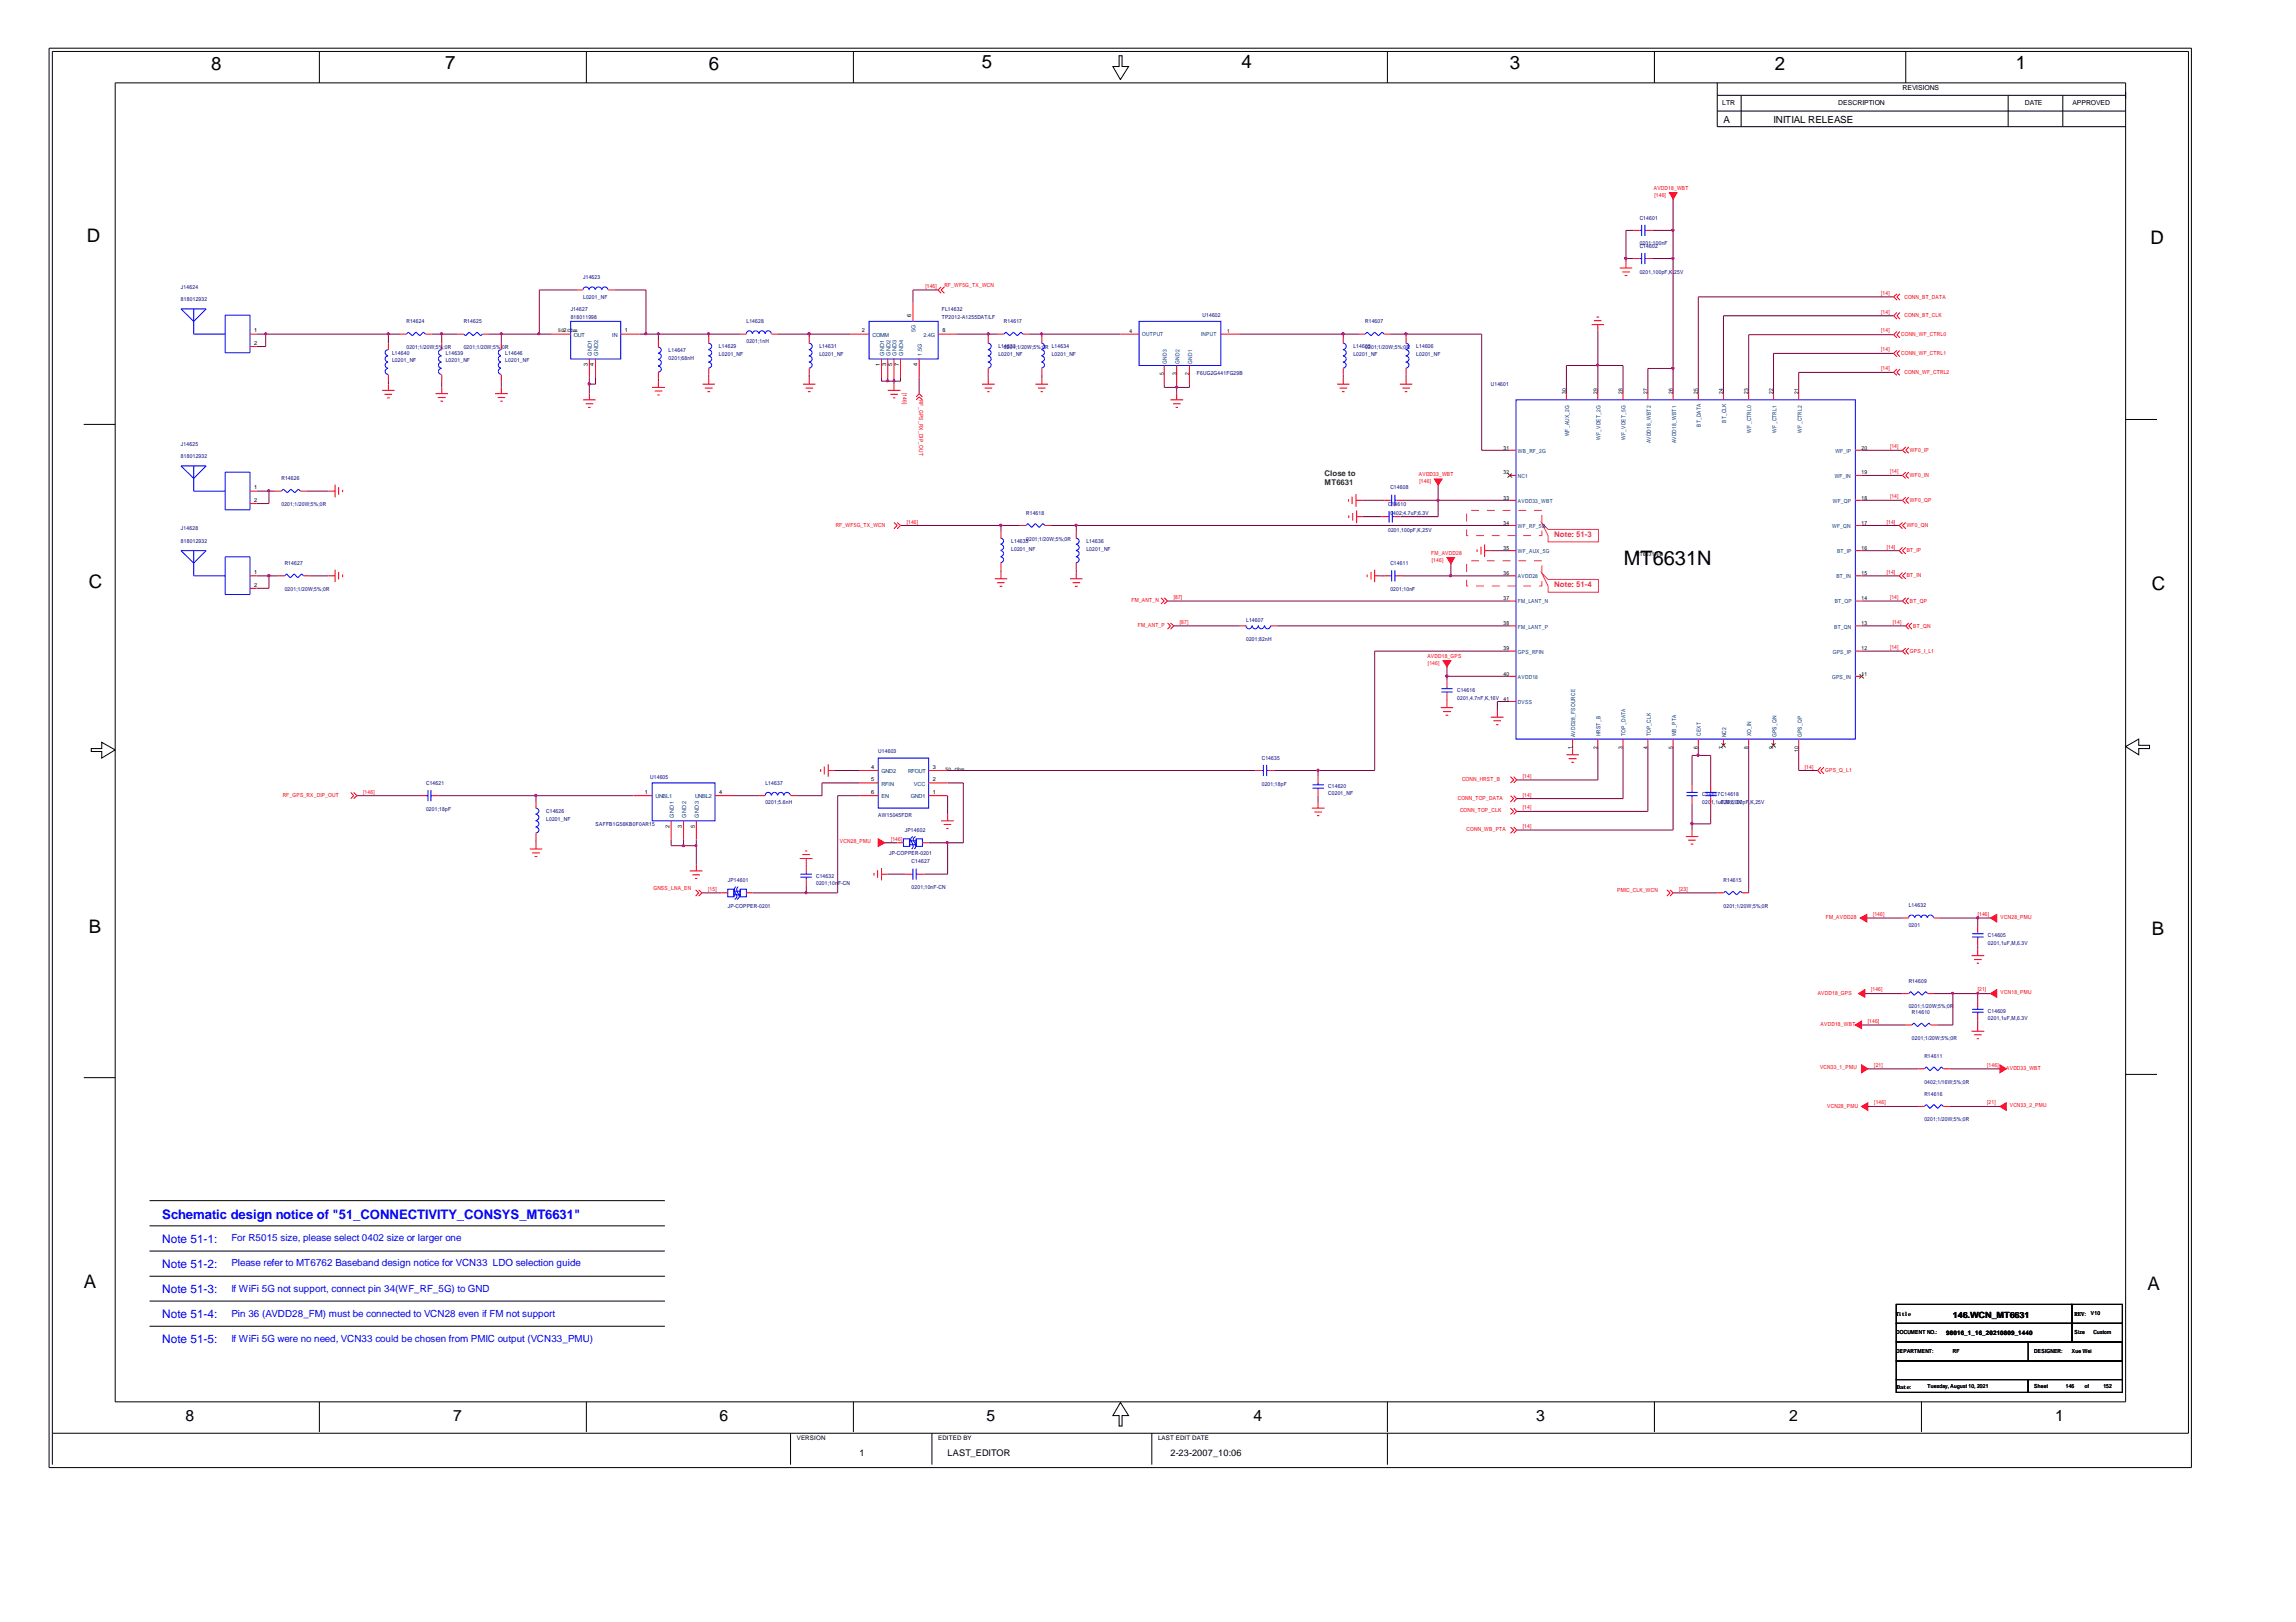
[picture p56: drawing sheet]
<svg xmlns="http://www.w3.org/2000/svg" width="297mm" height="210mm" viewBox="0 0 297 210" stroke-linecap="round" stroke-linejoin="round" font-family="sans-serif">
<defs><g id="words">
<text font-size="2.6" x="210.1" y="73.2">MT6631N</text>
<g font-size="2.4">
<text x="27.3" y="9.1">8</text>
<text x="57.6" y="9">7</text>
<text x="91.7" y="9.1">6</text>
<text x="127" y="8.9">5</text>
<text x="160.6" y="8.9">4</text>
<text x="195.3" y="9">3</text>
<text x="229.6" y="9.1">2</text>
<text x="260.8" y="9">1</text>
<text x="11.2" y="31.3">D</text>
<text x="278.2" y="31.6">D</text>
<text x="11.5" y="76">C</text>
<text x="278.4" y="76.3">C</text>
<text x="11.5" y="120.7">B</text>
<text x="278.4" y="121">B</text>
<text x="10.8" y="166.7">A</text>
<text x="277.8" y="166.9">A</text>
</g>
<g font-size="2">
<text x="24" y="183.9">8</text>
<text x="58.6" y="183.9">7</text>
<text x="93.1" y="183.9">6</text>
<text x="127.6" y="183.9">5</text>
<text x="162.2" y="183.9">4</text>
<text x="198.8" y="183.9">3</text>
<text x="231.5" y="183.9">2</text>
<text x="265.9" y="183.9">1</text>
</g>
<text font-size="1.7" fill="#00f" x="21" y="157.7">Schematic design notice of &quot;51_CONNECTIVITY_CONSYS_MT6631&quot;</text>
<g font-size="1.5" fill="#00f">
<text x="21" y="160.8">Note 51-1:</text>
<text x="21" y="164.1">Note 51-2:</text>
<text x="21" y="167.4">Note 51-3:</text>
<text x="21" y="170.6">Note 51-4:</text>
<text x="21" y="173.8">Note 51-5:</text>
</g>
<g font-size="1.3">
<text x="223" y="16">A</text>
<text x="229.4" y="16">INITIAL RELEASE</text>
</g>
<g font-size="1.3" fill="#00f">
<text x="29.9" y="160.6">For R5015 size, please select 0402 size or larger one</text>
<text x="29.9" y="163.9">Please refer to MT6762 Baseband design notice for VCN33 LDO selection guide</text>
<text x="29.9" y="167.1">If WiFi 5G not support, connect pin 34(WF_RF_5G) to GND</text>
<text x="29.9" y="170.4">Pin 36 (AVDD28_FM) must be connected to VCN28 even if FM not support</text>
<text x="29.9" y="173.6">If WiFi 5G were no need, VCN33 could be chosen from PMIC output (VCN33_PMU)</text>
</g>
<g font-size="1.2">
<text x="111.2" y="188.4">1</text>
<text x="122.6" y="188.4">LAST_EDITOR</text>
<text x="151.4" y="188.4">2-23-2007_10:06</text>
</g>
<text font-size="1.1" x="252.6" y="170.6">146.WCN_MT6631</text>
<g font-size="1" fill="#008000">
<text x="171.4" y="61.7">Close to</text>
<text x="171.4" y="62.7">MT6631</text>
</g>
<g font-size="1" fill="#ff0080">
<text x="201.1" y="69.5">Note: 51-3</text>
<text x="201.1" y="76">Note: 51-4</text>
</g>
<g font-size=".9">
<text x="246.1" y="11.6">REVISIONS</text>
<text x="222.8" y="13.6">LTR</text>
<text x="237.8" y="13.6">DESCRIPTION</text>
<text x="262" y="13.6">DATE</text>
<text x="268.1" y="13.6">APPROVED</text>
</g>
<g font-size=".8">
<text x="251.8" y="172.8">98016_1_16_20210809_1440</text>
<text x="103.1" y="186.4">VERSION</text>
<text x="121.4" y="186.4">EDITED BY</text>
<text x="149.8" y="186.4">LAST EDIT DATE</text>
</g>
<g font-size=".7" fill="#000080">
<text x="212.1" y="28.4">C14601</text>
<text x="212.1" y="32.1">C14602</text>
<text x="212.1" y="35.4">0201,100pF,K,</text>
<text x="212.1" y="31.8">0201;100nF</text>
<text x="216.6" y="35.4">25V</text>
<text x="23.4" y="37.4">J14624</text>
<text x="23.4" y="39">818012932</text>
<text x="52.6" y="41.8">R14624</text>
<text x="60" y="41.8">R14625</text>
<text x="73.8" y="40.3">J14627</text>
<text x="73.8" y="41.2">818011998</text>
<text x="75.4" y="36.1">J14623</text>
<text x="75.4" y="38.7">L0201_NF</text>
<text x="96.6" y="41.8">L14628</text>
<text x="121.8" y="40.3">FL14632</text>
<text x="121.8" y="41.2">TP2012-A1255DAT/LF</text>
<text x="129.9" y="41.8">R14617</text>
<text x="155.6" y="41.1">U14602</text>
<text x="176.6" y="41.8">R14607</text>
<text x="50.7" y="45.9">L14640</text>
<text x="50.7" y="46.9">L0201_NF</text>
<text x="52.6" y="45.1">0201;1/20W;5%;0R</text>
<text x="57.7" y="45.9">L14639</text>
<text x="57.7" y="46.9">L0201_NF</text>
<text x="60" y="45.1">0201;1/20W;5%;0R</text>
<text x="65.4" y="45.9">L14646</text>
<text x="65.4" y="46.9">L0201_NF</text>
<text x="86.5" y="45.6">L14647</text>
<text x="86.5" y="46.5">0201;68nH</text>
<text x="93" y="45.1">L14629</text>
<text x="93" y="46">L0201_NF</text>
<text x="96.6" y="44.3">0201;1nH</text>
<text x="106" y="45.1">L14631</text>
<text x="106" y="46">L0201_NF</text>
<text x="129.2" y="45.1">L14633;1/20W;5%;0R L14634</text>
<text x="129.2" y="46">L0201_NF</text>
<text x="129.9" y="45.1">0201</text>
<text x="136.1" y="46">L0201_NF</text>
<text x="175.1" y="45.1">L14605</text>
<text x="175.1" y="46">L0201_NF</text>
<text x="176.6" y="45.1">0201;1/20W;5%;0R</text>
<text x="183.2" y="45.1">L14606</text>
<text x="183.2" y="46">L0201_NF</text>
<text x="154.9" y="48.5">F6UG2G441FG29B</text>
<text x="192.9" y="50">U14601</text>
<text x="23.4" y="57.7">J14625</text>
<text x="23.4" y="59.3">818012932</text>
<text x="36.4" y="62.2">R14626</text>
<text x="36.4" y="65.5">0201;1/20W;5%;0R</text>
<text x="179.6" y="65.5">C14610</text>
<text x="179.9" y="63.3">C14608</text>
<text x="23.4" y="68.6">J14628</text>
<text x="23.4" y="70.3">818012932</text>
<text x="130.8" y="70.3">L14635</text>
<text x="130.8" y="71.3">L0201_NF</text>
<text x="132.8" y="66.6">R14618</text>
<text x="132.8" y="69.9">0201;1/20W;5%;0R</text>
<text x="140.5" y="70.3">L14636</text>
<text x="140.5" y="71.3">L0201_NF</text>
<text x="179.6" y="68.8">0201,100pF,K,25V</text>
<text x="179.9" y="66.7">0402;4.7uF;6.3V</text>
<text x="36.8" y="73.1">R14627</text>
<text x="36.8" y="76.5">0201;1/20W;5%;0R</text>
<text x="179.9" y="73.1">C14611</text>
<text x="179.9" y="76.5">0201;10nF</text>
<text x="161.2" y="80.4">L14607</text>
<text x="161.2" y="82.9">0201;82nH</text>
<text x="188.5" y="89.5">C14616</text>
<text x="188.5" y="90.5">0201,4.7nF,K,16V</text>
<text x="55.1" y="101.6">C14621</text>
<text x="84.1" y="100.9">U14605</text>
<text x="99" y="101.6">L14637</text>
<text x="113.6" y="97.5">U14603</text>
<text x="163.2" y="98.3">C14635</text>
<text x="163.2" y="101.7">0201;18pF</text>
<text x="171.8" y="102">C14620</text>
<text x="55.1" y="104.9">0201;18pF</text>
<text x="70.7" y="105.2">C14626</text>
<text x="70.7" y="106.2">L0201_NF</text>
<text x="77" y="106.9">SAFFB1G56KB0F0AR15</text>
<text x="99" y="104.1">0201;5.6nH</text>
<text x="113.6" y="105.7">AW15045FDR</text>
<text x="117.1" y="107.7">JP14602</text>
<text x="171.8" y="102.9">C0201_NF</text>
<text x="220.2" y="103">C14617C14618</text>
<text x="220.2" y="104">0201,1u0201,100pF</text>
<text x="222.7" y="104">F,M,6.3V</text>
<text x="226.3" y="104">,K,25V</text>
<text x="105.6" y="113.6">C14632</text>
<text x="115" y="110.7">JP-COPPER-0201</text>
<text x="117.9" y="111.7">C14627</text>
<text x="94.1" y="114.1">JP14601</text>
<text x="94.1" y="117.5">JP-COPPER-0201</text>
<text x="105.6" y="114.6">0201;10n</text>
<text x="108.4" y="114.6">F-CN</text>
<text x="117.9" y="115.1">0201;10nF-CN</text>
<text x="223" y="114.1">R14615</text>
<text x="223" y="117.5">0201;1/20W;5%;0R</text>
<text x="246.9" y="117.4">L14632</text>
<text x="246.9" y="119.9">0201</text>
<text x="257.2" y="121.3">C14605</text>
<text x="257.2" y="122.3">0201,1uF,M,6.3V</text>
<text x="246.9" y="127.2">R14609</text>
<text x="246.9" y="130.5">0201;1/20W;5%;0R</text>
<text x="247.4" y="131.2">R14610</text>
<text x="257.2" y="131.1">C14609</text>
<text x="247.4" y="134.5">0201;1/20W;5%;0R</text>
<text x="249" y="136.9">R14611</text>
<text x="257.2" y="132.1">0201,1uF,M,6.3V</text>
<text x="249" y="140.3">0402;1/16W;5%;0R</text>
<text x="249" y="141.8">R14616</text>
<text x="249" y="145.1">0201;1/20W;5%;0R</text>
</g>
<g font-size=".7" fill="#f00">
<text x="214" y="24.6">AVDD18_WBT</text>
<text x="214" y="25.5">[146]</text>
<text x="119.7" y="37.3">[146]</text>
<text x="122.2" y="37.2">RF_WF5G_TX_WCN</text>
<text x="243.4" y="38.2">[14]</text>
<text x="243.4" y="40.6">[14]</text>
<text x="246.4" y="38.7">CONN_BT_DATA</text>
<text x="246.4" y="41.1">CONN_BT_CLK</text>
<text x="243.4" y="43">[14]</text>
<text x="243.4" y="45.5">[14]</text>
<text x="243.4" y="47.9">[14]</text>
<text x="246" y="43.5">CONN_WF_CTRL0</text>
<text x="246" y="46">CONN_WF_CTRL1</text>
<text x="116.8" y="50.9" transform="rotate(90 116.8 50.9)">[146]</text>
<text x="118.9" y="51.7" transform="rotate(90 118.9 51.7)">RF_GPS_RX_DIP_OUT</text>
<text x="246.4" y="48.4">CONN_WF_CTRL2</text>
<text x="244.5" y="58">[14]</text>
<text x="247.1" y="58.5">WF0_IP</text>
<text x="183.6" y="61.7">AVDD33_WBT</text>
<text x="183.6" y="62.5">[146]</text>
<text x="244.5" y="61.2">[14]</text>
<text x="244.5" y="64.5">[14]</text>
<text x="247.1" y="61.7">WF0_IN</text>
<text x="247.1" y="65">WF0_QP</text>
<text x="108.1" y="68.2">RF_WF5G_TX_WCN</text>
<text x="117.3" y="67.7">[146]</text>
<text x="185.2" y="71.8">FM_AVDD28</text>
<text x="244.1" y="67.7">[14]</text>
<text x="244.1" y="71">[14]</text>
<text x="246.7" y="68.3">WF0_QN</text>
<text x="246.7" y="71.5">BT_IP</text>
<text x="146.4" y="77.9">FM_ANT_N</text>
<text x="151.8" y="77.5">[87]</text>
<text x="185.3" y="72.7">[146]</text>
<text x="244.1" y="74.3">[14]</text>
<text x="244.5" y="77.5">[14]</text>
<text x="246.7" y="74.7">BT_IN</text>
<text x="247.1" y="78">BT_QP</text>
<text x="147.2" y="81.2">FM_ANT_P</text>
<text x="152.7" y="80.7">[87]</text>
<text x="244.9" y="80.7">[14]</text>
<text x="247.5" y="81.3">BT_QN</text>
<text x="184.7" y="85.1">AVDD18_GPS</text>
<text x="184.7" y="86">[146]</text>
<text x="244.5" y="84">[14]</text>
<text x="247.1" y="84.5">GPS_I_L1</text>
<text x="189.1" y="101.1">CONN_HRST_B</text>
<text x="197" y="100.7">[14]</text>
<text x="233.5" y="99.5">[14]</text>
<text x="236.1" y="99.9">GPS_Q_L1</text>
<text x="36.6" y="103.1">RF_GPS_RX_DIP_OUT</text>
<text x="47" y="102.7">[146]</text>
<text x="188.6" y="103.5">CONN_TOP_DATA</text>
<text x="188.9" y="105.1">CONN_TOP_CLK</text>
<text x="189.7" y="107.6">CONN_WB_PTA</text>
<text x="197" y="103.1">[14]</text>
<text x="197" y="104.7">[14]</text>
<text x="197" y="107.2">[14]</text>
<text x="108.7" y="109.1">VCN28_PMU</text>
<text x="115.3" y="108.8">[146]</text>
<text x="84.5" y="115.2">GNSS_LNA_EN</text>
<text x="91.6" y="115.3">[15]</text>
<text x="209.2" y="115.4">PMIC_CLK_WCN</text>
<text x="217.3" y="115.3">[23]</text>
<text x="236.2" y="119">FM_AVDD28</text>
<text x="242.3" y="118.5">[146]</text>
<text x="255.9" y="118.5">[146]</text>
<text x="258.8" y="118.9">VCN28_PMU</text>
<text x="235.2" y="128.7">AVDD18_GPS</text>
<text x="242.1" y="128.3">[146]</text>
<text x="255.9" y="128.3">[21]</text>
<text x="258.8" y="128.6">VCN18_PMU</text>
<text x="235.5" y="132.8">AVDD18_WBT</text>
<text x="241.6" y="132.3">[146]</text>
<text x="235.5" y="138.4">VCN33_1_PMU</text>
<text x="236.4" y="143.4">VCN28_PMU</text>
<text x="242.5" y="138.1">[21]</text>
<text x="242.5" y="142.9">[146]</text>
<text x="257.1" y="138.1">[146]</text>
<text x="257.1" y="142.9">[21]</text>
<text x="259.5" y="138.4">AVDD33_WBT</text>
<text x="260" y="143.3">VCN33_2_PMU</text>
</g>
<g font-size=".7">
<text x="117.9" y="41" transform="rotate(-90 117.9 41)">6</text>
<text x="32.9" y="43">1</text>
<text x="32.9" y="44.6">2</text>
<text x="72.9" y="43">2</text>
<text x="76" y="47.4" transform="rotate(-90 76 47.4)">3</text>
<text x="76.8" y="47.4" transform="rotate(-90 76.8 47.4)">4</text>
<text x="80.9" y="43">1</text>
<text x="111.5" y="43">2</text>
<text x="113.8" y="47.4" transform="rotate(-90 113.8 47.4)">1</text>
<text x="114.6" y="47.4" transform="rotate(-90 114.6 47.4)">3</text>
<text x="115.4" y="47.4" transform="rotate(-90 115.4 47.4)">5</text>
<text x="116.3" y="47.4" transform="rotate(-90 116.3 47.4)">7</text>
<text x="118.7" y="47.4" transform="rotate(-90 118.7 47.4)">4</text>
<text x="121.9" y="43">8</text>
<text x="146.1" y="43.1">4</text>
<text x="158.7" y="43.1">1</text>
<text x="150.6" y="48.5" transform="rotate(-90 150.6 48.5)">5</text>
<text x="152.2" y="48.5" transform="rotate(-90 152.2 48.5)">3</text>
<text x="153.8" y="48.5" transform="rotate(-90 153.8 48.5)">2</text>
<text x="202.6" y="50.9" transform="rotate(-90 202.6 50.9)">30</text>
<text x="206.7" y="50.9" transform="rotate(-90 206.7 50.9)">29</text>
<text x="209.9" y="50.9" transform="rotate(-90 209.9 50.9)">28</text>
<text x="213.1" y="50.9" transform="rotate(-90 213.1 50.9)">27</text>
<text x="216.4" y="50.9" transform="rotate(-90 216.4 50.9)">26</text>
<text x="219.7" y="50.9" transform="rotate(-90 219.7 50.9)">25</text>
<text x="222.9" y="50.9" transform="rotate(-90 222.9 50.9)">24</text>
<text x="226.1" y="50.9" transform="rotate(-90 226.1 50.9)">23</text>
<text x="229.4" y="50.9" transform="rotate(-90 229.4 50.9)">22</text>
<text x="232.7" y="50.9" transform="rotate(-90 232.7 50.9)">21</text>
<text x="194.5" y="58.2">31</text>
<text x="240.8" y="58.2">20</text>
<text x="32.9" y="63.3">1</text>
<text x="32.9" y="65">2</text>
<text x="194.5" y="64.7">33</text>
<text x="194.5" y="61.4">32</text>
<text x="240.8" y="64.7">18</text>
<text x="240.8" y="61.4">19</text>
<text x="194.5" y="67.9">34</text>
<text x="194.5" y="71.2">35</text>
<text x="211.6" y="71.9">MT6631N/B</text>
<text x="240.8" y="67.9">17</text>
<text x="240.8" y="71.2">16</text>
<text x="32.9" y="74.3">1</text>
<text x="32.9" y="75.9">2</text>
<text x="194.5" y="74.4">36</text>
<text x="194.5" y="77.7">37</text>
<text x="240.8" y="77.7">14</text>
<text x="240.8" y="74.4">15</text>
<text x="194.5" y="80.9">38</text>
<text x="240.8" y="80.9">13</text>
<text x="194.5" y="84.2">39</text>
<text x="194.5" y="87.4">40</text>
<text x="240.8" y="84.2">12</text>
<text x="240.8" y="87.4">11</text>
<text x="194.5" y="90.7">41</text>
<text x="112.7" y="99.5">4</text>
<text x="112.7" y="101.1">5</text>
<text x="120.7" y="101.1">2</text>
<text x="120.7" y="99.5">3</text>
<text x="203.4" y="96.9" transform="rotate(-90 203.4 96.9)">1</text>
<text x="206.7" y="96.9" transform="rotate(-90 206.7 96.9)">2</text>
<text x="209.9" y="96.9" transform="rotate(-90 209.9 96.9)">3</text>
<text x="213.1" y="96.9" transform="rotate(-90 213.1 96.9)">4</text>
<text x="216.4" y="96.9" transform="rotate(-90 216.4 96.9)">5</text>
<text x="219.7" y="96.9" transform="rotate(-90 219.7 96.9)">6</text>
<text x="222.9" y="96.9" transform="rotate(-90 222.9 96.9)">7</text>
<text x="226.1" y="96.9" transform="rotate(-90 226.1 96.9)">8</text>
<text x="229.4" y="96.9" transform="rotate(-90 229.4 96.9)">9</text>
<text x="232.7" y="97.3" transform="rotate(-90 232.7 97.3)">10</text>
<text x="83.4" y="102.8">1</text>
<text x="86.6" y="107.2" transform="rotate(-90 86.6 107.2)">2</text>
<text x="88.2" y="107.2" transform="rotate(-90 88.2 107.2)">3</text>
<text x="89.9" y="107.2" transform="rotate(-90 89.9 107.2)">5</text>
<text x="93" y="102.8">4</text>
<text x="112.7" y="102.8">6</text>
<text x="120.7" y="102.8">1</text>
<text x="245.3" y="170.3">Title</text>
<text x="245.3" y="172.7">DOCUMENT NO.:</text>
<text x="268.4" y="172.7">Size</text>
<text x="268.4" y="170.3">REV: V10</text>
<text x="270.8" y="172.7">Custom</text>
<text x="245.3" y="175.1">DEPARTMENT:</text>
<text x="245.4" y="179.7">Date:</text>
<text x="249.4" y="179.7">Tuesday, August 10, 2021</text>
<text x="252.6" y="175.1">RF</text>
<text x="263.2" y="175.1">DESIGNER:</text>
<text x="263.2" y="179.7">Sheet</text>
<text x="267.3" y="179.7">146</text>
<text x="268.1" y="175.1">Xue Wei</text>
<text x="269.7" y="179.7">of</text>
<text x="272.1" y="179.7">152</text>
</g>
<g font-size=".7" fill="#008000">
<text x="72.2" y="43">50 Ohm</text>
<text x="122.3" y="99.8">50 Ohm</text>
</g>
<g font-size=".7" fill="#004080">
<text x="74.3" y="43.6">OUT</text>
<text x="76.6" y="46" transform="rotate(-90 76.6 46)">GND1</text>
<text x="77.4" y="46" transform="rotate(-90 77.4 46)">GND2</text>
<text x="79.2" y="43.6">IN</text>
<text x="112.9" y="43.6">COMM</text>
<text x="114.4" y="46" transform="rotate(-90 114.4 46)">GND1</text>
<text x="115.2" y="46" transform="rotate(-90 115.2 46)">GND2</text>
<text x="116" y="46" transform="rotate(-90 116 46)">GND3</text>
<text x="116.8" y="46" transform="rotate(-90 116.8 46)">GND4</text>
<text x="118.4" y="43" transform="rotate(-90 118.4 43)">5G</text>
<text x="119.3" y="46" transform="rotate(-90 119.3 46)">1.5G</text>
<text x="119.5" y="43.6">2.4G</text>
<text x="147.8" y="43.5">OUTPUT</text>
<text x="151" y="47" transform="rotate(-90 151 47)">GND3</text>
<text x="152.6" y="47" transform="rotate(-90 152.6 47)">GND2</text>
<text x="154.2" y="47" transform="rotate(-90 154.2 47)">GND1</text>
<text x="155.4" y="43.5">INPUT</text>
<text x="196.4" y="58.6">WB_RF_2G</text>
<text x="203" y="56.5" transform="rotate(-90 203 56.5)">WF_AUX_2G</text>
<text x="207.1" y="57" transform="rotate(-90 207.1 57)">WF_VDET_2G</text>
<text x="210.3" y="57" transform="rotate(-90 210.3 57)">WF_VDET_5G</text>
<text x="213.6" y="57.4" transform="rotate(-90 213.6 57.4)">AVDD18_WBT2</text>
<text x="216.8" y="57.4" transform="rotate(-90 216.8 57.4)">AVDD18_WBT1</text>
<text x="220" y="55.3" transform="rotate(-90 220 55.3)">BT_DATA</text>
<text x="223.3" y="54.8" transform="rotate(-90 223.3 54.8)">BT_CLK</text>
<text x="226.6" y="56" transform="rotate(-90 226.6 56)">WF_CTRL0</text>
<text x="229.8" y="56" transform="rotate(-90 229.8 56)">WF_CTRL1</text>
<text x="233.1" y="56" transform="rotate(-90 233.1 56)">WF_CTRL2</text>
<text x="237.4" y="58.6">WF_IP</text>
<text x="196.4" y="65.1">AVDD33_WBT</text>
<text x="196.4" y="61.8">NC1</text>
<text x="237.1" y="65.1">WF_QP</text>
<text x="237.4" y="61.8">WF_IN</text>
<text x="196.4" y="68.3">WF_RF_5G</text>
<text x="196.4" y="71.6">WF_AUX_5G</text>
<text x="237" y="68.3">WF_QN</text>
<text x="237.7" y="71.6">BT_IP</text>
<text x="196.4" y="74.8">AVDD28</text>
<text x="237.6" y="74.8">BT_IN</text>
<text x="196.4" y="81.3">FM_LANT_P</text>
<text x="196.4" y="78.1">FM_LANT_N</text>
<text x="237.3" y="81.3">BT_QN</text>
<text x="237.4" y="78.1">BT_QP</text>
<text x="196.4" y="84.6">GPS_RFIN</text>
<text x="196.4" y="87.8">AVDD18</text>
<text x="237" y="87.8">GPS_IN</text>
<text x="237.1" y="84.6">GPS_IP</text>
<text x="196.4" y="91.1">DVSS</text>
<text x="203.8" y="95.4" transform="rotate(-90 203.8 95.4)">AVDD28_FSOURCE</text>
<text x="207.1" y="95.3" transform="rotate(-90 207.1 95.3)">HRST_B</text>
<text x="210.3" y="95.2" transform="rotate(-90 210.3 95.2)">TOP_DATA</text>
<text x="213.6" y="95.3" transform="rotate(-90 213.6 95.3)">TOP_CLK</text>
<text x="216.8" y="95.3" transform="rotate(-90 216.8 95.3)">WB_PTA</text>
<text x="220" y="95.2" transform="rotate(-90 220 95.2)">CEXT</text>
<text x="223.3" y="95.4" transform="rotate(-90 223.3 95.4)">NC2</text>
<text x="226.6" y="95.3" transform="rotate(-90 226.6 95.3)">XO_IN</text>
<text x="229.8" y="95.4" transform="rotate(-90 229.8 95.4)">GPS_QN</text>
<text x="233.1" y="95.4" transform="rotate(-90 233.1 95.4)">GPS_QP</text>
<text x="114" y="100">GND2</text>
<text x="114" y="101.7">RFIN</text>
<text x="117.5" y="100">RFOUT</text>
<text x="118.2" y="101.7">VCC</text>
<text x="84.8" y="103.3">UNBL1</text>
<text x="87.2" y="105.8" transform="rotate(-90 87.2 105.8)">GND1</text>
<text x="88.8" y="105.8" transform="rotate(-90 88.8 105.8)">GND2</text>
<text x="89.9" y="103.3">UNBL2</text>
<text x="90.4" y="105.8" transform="rotate(-90 90.4 105.8)">GND3</text>
<text x="114" y="103.3">EN</text>
<text x="117.9" y="103.3">GND1</text>
</g>
</g></defs>
<g fill="none" stroke="#000" stroke-width=".13">
<path d="M6.3 6.2h277.2v183.7h-277.2zM14.9 10.7h260.1v170.7h-260.1zM41.3 6.7v4M75.9 6.7v4M110.4 6.7v4M144.8 7.2h.4v1.4h.8l-1.1 1.7-.9-1.7h.8zM179.5 6.7v4M214 6.7v4M222.2 10.7v5.7h52.8M222.2 14.4h52.8M222.2 12.3h52.8M225.3 12.3v4.1"/>
<path d="M246.5 6.7v4M259.8 12.3v4.1M266.9 12.3v4.1M10.8 54.9h4.1M275 54.3h4.1M11.8 96.9h1.4v-.8l1.7 .9-1.7 1.1v-.8h-1.4zM275 96.6l1.7-1v.8h1.4v.5h-1.4v.8zM10.8 139.5h4.1M275 139h4.1M19.3 155.4h66.7M19.3 158.6h66.7M19.3 161.9h66.7"/>
<path d="M19.3 165.2h66.7M19.3 168.4h66.7M19.3 171.6h66.7M245.3 168.8h22.8v2.5h-22.8zM245.3 171.3h22.8v2.4h-22.8zM245.3 178.5h17.1v1.7h-17.1zM245.3 176.1h29.3v2.4h-29.3zM245.3 173.7h29.3v2.4h-29.3zM262.4 178.5h12.2v1.7h-12.2zM262.4 173.7h12.2v2.4h-12.2zM268.1 168.8h6.5v2.5h-6.5zM268.1 171.3h6.5v2.4h-6.5z"/>
<path d="M6.8 185.5h276.3v-178.8h-276.3v182.8M41.3 181.4v3.9M75.9 181.4v3.9M102.3 185.5v4M110.4 181.4v3.9M120.6 185.5v4M144.9 181.5l1.1 1.7h-.8v1.3h-.4v-1.3h-.8zM149 185.5v4M179.5 181.4v3.9M179.5 185.5v4M214 181.4v3.9M248.6 181.4v3.9"/>
</g>
<path d="M189.7 66.1h9.8v3.2h-9.8zM189.7 72.6h9.8v3.2h-9.8z" fill="none" stroke="#ff0080" stroke-width=".13" stroke-dasharray="1 1 1 1 1 1 1 1" stroke-linecap="butt"/>
<path d="M199.5 67.7l.8 .8h6.5v1.6h-6.5v-.8zM199.5 74.2l.8 .8h6.5v1.6h-6.5v-.8z" fill="none" stroke="#ff0080" stroke-width=".13"/>
<g fill="none" stroke="#f00" stroke-width=".13">
<path d="M74.6 37.5h.8M78.7 37.5h.8M118.1 39.2v2.4M121.8 37.1l-.4 .4 .4 .4M122.2 37.1l-.4 .4 .4 .4M209.5 34.7h1.7M209.9 35.2h1M210.2 35.7h.3M210.4 33.9v.8M211.3 33.5h.8M211.3 29.8h.8M213 33.5h.8"/>
<path d="M213 29.8h.8M245.4 38l-.4 .4 .4 .4M245.8 38l-.4 .4 .4 .4M32.3 43.2h.9M32.3 44.8h.9M49.4 50.5h1.7M49.7 51h1M50.1 51.5h.3M50.2 44.4v.9M50.2 48.5v.8M50.2 49.7v.8M51.8 43.2h.8"/>
<path d="M55 43.2h.8M56.3 50.9h1.7M56.6 51.4h1.1M57 51.9h.3M57.1 44.4v.9M57.1 48.5v.8M57.1 50.1v.8M59.2 43.2h.8M62.4 43.2h.8M64.1 50.9h1.6M64.4 51.4h1M64.7 51.9h.3"/>
<path d="M64.9 44.4v.9M64.9 48.5v.8M64.9 50.1v.8M71.4 43.2h2.4M75.4 51.7h1.6M75.8 52.3h1M76.1 52.7h.3M76.2 46.5v2.4M76.2 50.9v.8M77 46.5v2.4M80.3 43.2h2.5M84.4 50.1h1.6"/>
<path d="M84.7 50.6h1M85 51.1h.3M85.2 44.1v.8M85.2 48.2v.8M85.2 49.3v.8M90.9 49.7h1.6M91.2 50.2h1M91.5 50.7h.4M91.7 43.6v.8M91.7 47.7v.8M91.7 48.9v.8M95.8 43.2h.8"/>
<path d="M99.8 43.2h.8M103.9 49.7h1.6M104.2 50.2h1M104.5 50.7h.4M104.7 43.6v.8M104.7 47.7v.8M104.7 48.9v.8M110 43.2h2.4M114 46.5v2.4M114.9 50.5h1.6M114.9 46.5v2.4M115.2 51h1"/>
<path d="M115.5 51.5h.3M115.7 46.5v2.4M115.7 49.7v.8M116.5 46.5v2.4M118.5 51.4l.4-.5 .4 .5M118.5 51.7l.4-.3 .4 .3M118.9 46.5v2.4M121.4 43.2h2.4M127 49.7h1.7M127.4 50.2h1M127.7 50.7h.3M127.8 43.6v.8"/>
<path d="M127.8 47.7v.8M127.8 48.9v.8M129.1 43.2h.8M132.3 43.2h.8M133.9 49.7h1.7M134.3 50.2h1M134.6 50.7h.3M134.8 43.6v.8M134.8 47.7v.8M134.8 48.9v.8M144.9 43.2h2.5M150.6 47.3v2.4"/>
<path d="M151.4 51.7h1.7M151.8 52.3h.9M152.1 52.7h.3M152.2 47.3v2.4M152.2 50.9v.8M153.9 47.3v2.4M157.9 43.2h2.5M173 49.7h1.6M173.3 50.2h1M173.6 50.7h.3M173.8 43.6v.8M173.8 47.7v.8"/>
<path d="M173.8 48.9v.8M175.8 43.2h.8M179.1 43.2h.8M181.1 49.7h1.6M181.4 50.2h1M181.7 50.7h.4M181.9 43.6v.8M181.9 47.7v.8M181.9 48.9v.8M195.3 58.3h.8M202.6 50.9v.8M205.9 42h1.6"/>
<path d="M206.2 41.5h1M206.5 41h.4M206.7 42v.8M206.7 50.9v.8M210 50.9v.8M213.2 50.9v.8M216.5 50.9v.8M219.7 50.9v.8M223 50.9v.8M226.2 50.9v.8M229.4 50.9v.8M232.7 50.9v.8"/>
<path d="M240 58.3h.8M245.4 40.4l-.4 .5 .4 .4M245.4 42.9l-.4 .4 .4 .4M245.4 45.4l-.4 .3 .4 .5M245.4 47.8l-.4 .4 .4 .4M245.8 40.4l-.4 .5 .4 .4M245.8 42.9l-.4 .4 .4 .4M245.8 45.4l-.4 .3 .4 .5M245.8 47.8l-.4 .4 .4 .4M246.5 57.8l-.4 .5 .4 .3M246.9 57.8l-.4 .5 .4 .3M32.3 63.6h.9"/>
<path d="M32.3 74.5h.9M32.3 65.2h.9M32.3 76.1h.9M35.6 63.6h.8M36 74.5h.8M38.9 63.6h.8M39.3 74.5h.8M42.5 63.6h.8M42.5 74.5h.8M43.3 62.7v1.7M43.3 73.7v1.6M43.8 63v1"/>
<path d="M43.8 74v1M44.3 63.4v.3M44.3 74.4v.3M115.7 67.6l.4 .4-.4 .4M116.1 67.6l.4 .4-.4 .4M128.7 74.9h1.6M129 75.4h1M129.3 75.9h.4M129.5 68.8v.9M129.5 72.9v.8M129.5 74.1v.8M131.9 68h.9"/>
<path d="M135.2 68h.8M138.4 74.9h1.6M138.8 75.4h.9M139.1 75.9h.3M139.2 68.8v.9M139.2 72.9v.8M139.2 74.1v.8M150.2 77.4l.4 .4-.4 .4M150.6 77.4l.4 .4-.4 .4M174.5 64.6v.3M174.5 66.7v.3M174.9 64.3v.9"/>
<path d="M175 66.4v1M175.4 64.7h.8M175.4 63.9v1.7M175.5 66.9h.8M175.5 66.1v1.6M176.9 74.4v.3M177.4 74v1M177.8 74.5h.8M177.8 73.7v1.6M178.7 66.9h.9M179.1 64.7h.8M179.1 74.5h.8"/>
<path d="M180.4 66.9h.8M180.7 64.7h.8M180.7 74.5h.8M191.1 71.1v.3M191.6 70.8v1M192.1 71.3h.8M192.1 70.5v1.6M195.3 64.7h.8M195.3 71.3h.8M195.3 74.5h.8M195.3 68h.8M195.3 77.8h.8"/>
<path d="M195.3 61.5h.8M240 64.7h.8M240 71.3h.8M240 74.5h.8M240 68h.8M240 77.8h.8M240 61.5h.8M246.1 67.6l-.4 .4 .4 .4M246.1 70.8l-.4 .5 .4 .4M246.1 74.1l-.4 .4 .4 .4M246.5 61.1l-.4 .4 .4 .4M246.5 64.4l-.4 .3 .4 .5"/>
<path d="M246.5 67.6l-.4 .4 .4 .4M246.5 70.8l-.4 .5 .4 .4M246.5 74.1l-.4 .4 .4 .4M246.5 77.4l-.4 .4 .4 .4M246.9 61.1l-.4 .4 .4 .4M246.9 64.4l-.4 .3 .4 .5M246.9 77.4l-.4 .4 .4 .4M106.2 99.5v.4M106.6 99.2v1M107.1 99.7h.8M107.1 98.9v1.6M111.2 99.7h2.4"/>
<path d="M120.1 99.7h2.5M151 80.6l.4 .4-.4 .4M151.4 80.6l.4 .4-.4 .4M160.4 81h.8M162.4 99.7h.8M164 99.7h.8M164.4 81h.9M186.4 91.6h1.6M186.7 92.1h1M187 92.6h.4M187.2 88.1v.8M187.2 89.7v.8"/>
<path d="M187.2 90.8v.8M192.9 92.8h1.6M193.2 93.3h1M193.5 93.8h.3M193.7 92v.8M195.3 84.3h.8M195.3 87.5h.8M195.3 81h.8M195.3 90.8h.8M202.6 97.7h1.7M202.9 98.2h1.1M203.3 98.7h.3"/>
<path d="M203.5 95.6v.8M203.5 96.9v.8M206.7 95.6v.8M210 95.6v.8M213.2 95.6v.8M216.5 95.6v.8M219.7 95.6v.8M223 95.6v.8M226.2 95.6v.8M229.4 95.6v.8M232.7 95.6v.8M235.5 99.3l-.3 .4 .3 .4"/>
<path d="M236 99.3l-.5 .4 .5 .4M240 84.3h.8M240 87.5h.8M240 81h.8M246.5 83.9l-.4 .4 .4 .4M246.9 80.6l-.4 .4 .4 .4M246.9 83.9l-.4 .4 .4 .4M247.4 80.6l-.5 .4 .5 .4M45.4 102.5l.4 .5-.4 .3M45.8 102.5l.4 .5-.4 .3M54.3 103h.8M55.9 103h.8"/>
<path d="M68.5 109.9h1.6M68.8 110.4h1M69.2 110.8h.3M69.3 103.8v.8M69.3 107.8v.8M69.3 109.1v.8M82 103h2.4M86.8 106.2v2.4M88.4 106.2v2.4M89.2 112.7h1.7M89.6 113.2h1M89.9 113.7h.3"/>
<path d="M90 115.2l.4 .3-.4 .5M90.1 106.2v2.4M90.1 111.9v.8M90.4 115.2l.4 .3-.4 .5M92.5 103h2.5M93.3 115.5h.8M96.6 115.5h.8M98.2 103h.8M102.3 103h.8M103.5 111.1h1.6M103.8 110.6h1M104.1 110.1h.3"/>
<path d="M104.3 111.1v.8M104.3 112.2v.8M104.3 113.8v.8M111.2 103h2.4M111.2 101.3h2.4M113.1 113v.3M113.5 112.6v1M114 113.1h.9M114 112.3v1.6M116.1 109.1h.8M117.1 113.1h.8M118.7 113.1h.9"/>
<path d="M119.3 109.1h.8M120.1 103h2.5M120.1 101.3h2.5M121.8 106.2h1.6M122.1 106.7h1M122.4 107.2h.3M122.6 105.4v.8M169.7 104.6h1.7M170.1 105.1h.9M170.4 105.6h.3M170.5 100.5v.8M170.5 102.2v.8"/>
<path d="M170.5 103.8v.8M195.4 100.5l.4 .4-.4 .4M195.4 103l.4 .3-.4 .5M195.4 104.6l.4 .4-.4 .4M195.4 107l.4 .4-.4 .4M195.8 100.5l.4 .4-.4 .4M195.8 103l.4 .3-.4 .5M195.8 104.6l.4 .4-.4 .4M195.8 107l.4 .4-.4 .4M215.6 115.2l.5 .3-.5 .5M216.1 115.2l.4 .3-.4 .5M218.1 108.3h1.6"/>
<path d="M218.4 108.7h1M218.7 109.2h.4M218.9 101.6v.8M218.9 103.2v.8M218.9 107.4v.9M221.3 101.6v.8M221.3 103.2v.8M222.2 115.5h.8M225.4 115.5h.8M246.1 118.8h.8M250.2 118.8h.8M255.9 119.9v.8"/>
<path d="M246.1 128.6h.8M246.5 132.6h.9M248.2 138.3h.8M249.4 128.6h.8M249.8 132.6h.8M251.4 138.3h.8M255.1 123.7h1.6M255.1 133.4h1.6M255.4 124.2h1M255.4 133.9h1M255.7 124.6h.3M255.7 134.4h.3"/>
<path d="M255.9 121.5v.8M255.9 122.9v.8M255.9 129.6v.8M255.9 131.2v.9M255.9 132.6v.8M248.2 143.2h.8M251.4 143.2h.8"/>
</g>
<g fill="#f00" stroke="#f00" stroke-width=".13">
<path d="M216 24.9h1l-.5 .9z" fill-rule="evenodd"/>
<path d="M185.6 62h1l-.5 .8z" fill-rule="evenodd"/>
<path d="M187.2 72.2h1l-.5 .8z" fill-rule="evenodd"/>
<path d="M186.7 85.5h1l-.5 .8z" fill-rule="evenodd"/>
<path d="M113.6 108.6l.9 .5-.9 .4z" fill-rule="evenodd"/>
<path d="M240.7 118.8l.8-.5v1z" fill-rule="evenodd"/>
<path d="M257.5 118.8l.8-.5v1z" fill-rule="evenodd"/>
<path d="M240.5 128.6l.8-.5v.9z" fill-rule="evenodd"/>
<path d="M257.5 128.6l.8-.5v.9z" fill-rule="evenodd"/>
<path d="M240 132.6l.8-.5v1z" fill-rule="evenodd"/>
<path d="M240.8 137.8l.8 .5-.8 .5z" fill-rule="evenodd"/>
<path d="M258.7 137.8l.8 .5-.8 .5z" fill-rule="evenodd"/>
<path d="M240.8 143.2l.8-.5v1z" fill-rule="evenodd"/>
<path d="M258.7 143.2l.8-.5v1z" fill-rule="evenodd"/>
</g>
<g fill="none" stroke="#00f" stroke-width=".13">
<path d="M23.4 40h3.3l-1.6 1.6zM25.1 40v3.2h4M75.4 37.5a.38 .38 0 0 1 .4-.4 .38 .38 0 0 1 .4 .4M76.2 37.5a.38 .38 0 0 1 .4-.4 .38 .38 0 0 1 .4 .4M77 37.5a.41 .41 0 0 1 .4-.4 .41 .41 0 0 1 .5 .4M77.9 37.5a.38 .38 0 0 1 .4-.4 .38 .38 0 0 1 .4 .4M212.1 33.5h.3M212.1 29.8h.3M212.4 29.1v1.4M212.4 32.7v1.5M212.8 33.5h.2M212.8 29.1v1.4"/>
<path d="M212.8 32.7v1.5M212.8 29.8h.2M29.1 40.8h3.2v4.8h-3.2zM50.2 47.7a.38 .38 0 0 0-.4 .4 .38 .38 0 0 0 .4 .3M50.2 46.9a.38 .38 0 0 0-.4 .4 .38 .38 0 0 0 .4 .3M50.2 46.1a.38 .38 0 0 0-.4 .4 .38 .38 0 0 0 .4 .3M50.2 45.3a.38 .38 0 0 0-.4 .3 .38 .38 0 0 0 .4 .4M52.6 43.2l.2-.2 .5 .4 .5-.4 .5 .4 .5-.4 .2 .2M57.1 47.7a.38 .38 0 0 0-.4 .4 .38 .38 0 0 0 .4 .3M57.1 46.9a.38 .38 0 0 0-.4 .4 .38 .38 0 0 0 .4 .3M57.1 46.1a.38 .38 0 0 0-.4 .4 .38 .38 0 0 0 .4 .3M57.1 45.3a.38 .38 0 0 0-.4 .3 .38 .38 0 0 0 .4 .4"/>
<path d="M60 43.2l.2 .2 .5-.4 .5 .4 .5-.4 .5 .4 .2-.2M64.8 47.7a.38 .38 0 0 0-.3 .4 .38 .38 0 0 0 .3 .3M64.8 46.9a.38 .38 0 0 0-.3 .4 .38 .38 0 0 0 .3 .3M64.8 46.1a.38 .38 0 0 0-.3 .4 .38 .38 0 0 0 .3 .3M64.8 45.3a.38 .38 0 0 0-.3 .3 .38 .38 0 0 0 .3 .4M73.8 41.6h6.5v4.9h-6.5zM85.1 44.9a.38 .38 0 0 1 .5 .4 .38 .38 0 0 1-.5 .4M85.1 45.7a.38 .38 0 0 1 .5 .4 .38 .38 0 0 1-.5 .4M85.1 46.5a.4 .4 0 0 1 .5 .4 .4 .4 0 0 1-.5 .4M85.1 47.4a.38 .38 0 0 1 .5 .4 .38 .38 0 0 1-.5 .3M91.7 44.4a.4 .4 0 0 1 .4 .4 .4 .4 0 0 1-.4 .4M91.7 45.3a.38 .38 0 0 1 .4 .3 .38 .38 0 0 1-.4 .4"/>
<path d="M91.7 46.1a.38 .38 0 0 1 .4 .4 .38 .38 0 0 1-.4 .3M91.7 46.9a.38 .38 0 0 1 .4 .4 .38 .38 0 0 1-.4 .3M96.6 43.2a.38 .38 0 0 1 .3-.4 .38 .38 0 0 1 .4 .4M97.4 43.2a.4 .4 0 0 1 .4-.4 .4 .4 0 0 1 .4 .4M98.2 43.2a.38 .38 0 0 1 .4-.4 .38 .38 0 0 1 .4 .4M99 43.2a.38 .38 0 0 1 .4-.4 .38 .38 0 0 1 .4 .4M104.6 44.4a.4 .4 0 0 1 .5 .4 .4 .4 0 0 1-.5 .4M104.6 45.3a.38 .38 0 0 1 .5 .3 .38 .38 0 0 1-.5 .4M104.6 46.1a.38 .38 0 0 1 .5 .4 .38 .38 0 0 1-.5 .3M104.6 46.9a.38 .38 0 0 1 .5 .4 .38 .38 0 0 1-.5 .3M112.4 41.6h9v4.9h-9zM127.8 44.4a.4 .4 0 0 1 .4 .4 .4 .4 0 0 1-.4 .4"/>
<path d="M127.8 45.3a.38 .38 0 0 1 .4 .3 .38 .38 0 0 1-.4 .4M127.8 46.1a.38 .38 0 0 1 .4 .4 .38 .38 0 0 1-.4 .3M127.8 46.9a.38 .38 0 0 1 .4 .4 .38 .38 0 0 1-.4 .3M129.9 43.2l.2-.2 .5 .4 .5-.4 .5 .4 .5-.4 .2 .2M134.7 44.4a.4 .4 0 0 1 .4 .4 .4 .4 0 0 1-.4 .4M134.7 45.3a.38 .38 0 0 1 .4 .3 .38 .38 0 0 1-.4 .4M134.7 46.1a.38 .38 0 0 1 .4 .4 .38 .38 0 0 1-.4 .3M134.7 46.9a.38 .38 0 0 1 .4 .4 .38 .38 0 0 1-.4 .3M147.4 41.6h10.5v5.7h-10.5zM173.7 44.4a.4 .4 0 0 1 .5 .4 .4 .4 0 0 1-.5 .4M173.7 45.3a.38 .38 0 0 1 .5 .3 .38 .38 0 0 1-.5 .4M173.7 46.1a.38 .38 0 0 1 .5 .4 .38 .38 0 0 1-.5 .3"/>
<path d="M173.7 46.9a.38 .38 0 0 1 .5 .4 .38 .38 0 0 1-.5 .3M176.6 43.2l.3-.2 .5 .4 .4-.4 .6 .4 .4-.4 .3 .2M181.9 44.4a.4 .4 0 0 1 .4 .4 .4 .4 0 0 1-.4 .4M181.9 45.3a.38 .38 0 0 1 .4 .3 .38 .38 0 0 1-.4 .4M181.9 46.1a.38 .38 0 0 1 .4 .4 .38 .38 0 0 1-.4 .3M181.9 46.9a.38 .38 0 0 1 .4 .4 .38 .38 0 0 1-.4 .3M196.1 51.7h43.9v43.9h-43.9zM23.4 60.3h3.3l-1.6 1.6zM23.4 71.3h3.3l-1.6 1.6zM25.1 60.3v3.3h4M25.1 71.3v3.2h4M29.1 61.1h3.2v4.9h-3.2z"/>
<path d="M29.1 72.1h3.2v4.8h-3.2zM36.4 63.6l.3-.3 .5 .5 .4-.5 .5 .5 .5-.5 .3 .3M36.8 74.5l.3-.2 .4 .5 .6-.5 .4 .5 .5-.5 .3 .2M129.5 69.7a.38 .38 0 0 1 .3 .3 .38 .38 0 0 1-.3 .4M129.5 70.5a.38 .38 0 0 1 .3 .3 .38 .38 0 0 1-.3 .4M129.5 71.3a.38 .38 0 0 1 .3 .3 .38 .38 0 0 1-.3 .4M129.5 72.1a.38 .38 0 0 1 .3 .3 .38 .38 0 0 1-.3 .4M132.8 68l.2-.3 .5 .6 .4-.6 .6 .6 .4-.6 .3 .3M139.2 69.7a.38 .38 0 0 1 .4 .3 .38 .38 0 0 1-.4 .4M139.2 70.5a.38 .38 0 0 1 .4 .3 .38 .38 0 0 1-.4 .4M139.2 71.3a.38 .38 0 0 1 .4 .3 .38 .38 0 0 1-.4 .4M139.2 72.1a.38 .38 0 0 1 .4 .3 .38 .38 0 0 1-.4 .4"/>
<path d="M179.6 66.9h.1M179.7 66.1v1.5M179.9 74.5h.1M179.9 64.7h.1M180 64v1.5M180 73.8v1.4M180.1 66.9h.3M180.1 66.1v1.5M180.5 74.5h.2M180.5 64.7h.2M180.5 64v1.5M180.5 73.8v1.4"/>
<path d="M113.6 98.1h6.5v6.5h-6.5zM161.2 81a.38 .38 0 0 0 .4 .4 .38 .38 0 0 0 .4-.4M162 81a.38 .38 0 0 0 .4 .4 .38 .38 0 0 0 .4-.4M162.8 81a.38 .38 0 0 0 .4 .4 .38 .38 0 0 0 .4-.4M163.2 99.7h.2M163.4 99v1.4M163.6 81a.38 .38 0 0 0 .4 .4 .38 .38 0 0 0 .4-.4M163.9 99.7h.1M163.9 99v1.4M186.5 89.1h1.4M186.5 89.5h1.4M187.2 88.9v.2"/>
<path d="M187.2 89.5v.2M55.1 103h.3M55.4 102.2v1.5M55.8 103h.1M55.8 102.2v1.5M69.3 104.6a.38 .38 0 0 1 .4 .4 .38 .38 0 0 1-.4 .3M69.3 105.4a.4 .4 0 0 1 .4 .4 .4 .4 0 0 1-.4 .4M69.3 106.2a.38 .38 0 0 1 .4 .4 .38 .38 0 0 1-.4 .4M69.3 107a.38 .38 0 0 1 .4 .4 .38 .38 0 0 1-.4 .4M84.4 101.3h8.1v4.9h-8.1zM94.1 115.1h.9v.9h-.9zM95 115.3h.8v.5h-.8z"/>
<path d="M95 115.1v.2M95 115.8v.2M95.2 114.7a.82 .82 0 0 0 .1 1.2v.2l-.3 .3M95.5 114.7a.85 .85 0 0 0 .1 1.2v.2l-.3 .3M95.8 115.1h.8v.9h-.8zM95.8 115.1v.2M95.8 115.8v.2M99 102.9a.38 .38 0 0 1 .4-.4 .38 .38 0 0 1 .4 .4M99.8 102.9a.38 .38 0 0 1 .4-.4 .38 .38 0 0 1 .4 .4M100.6 102.9a.38 .38 0 0 1 .4-.4 .38 .38 0 0 1 .4 .4M101.4 102.9a.4 .4 0 0 1 .4-.4 .4 .4 0 0 1 .4 .4M103.5 113.5h1.5"/>
<path d="M103.5 113.1h1.5M104.3 113v.1M104.3 113.5v.3M116.9 108.6h.8v.9h-.8zM117.7 108.8h.8v.5h-.8zM117.7 108.6v.2M117.7 109.3v.2M117.9 113.1h.2M118.1 108.3l-.3 .2v.2a.83 .83 0 0 1 .1 1.2M118.1 112.4v1.4M118.4 108.3l-.2 .2v.2a.83 .83 0 0 1 .1 1.2M118.5 108.6h.8v.9h-.8z"/>
<path d="M118.5 108.6v.2M118.5 109.3v.2M118.5 112.4v1.4M118.5 113.1h.2M169.8 101.6h1.5M169.8 102h1.5M170.5 101.3v.3M170.5 102v.2M218.2 103h1.4M218.2 102.5h1.4M218.9 102.4v.1M218.9 103v.2"/>
<path d="M220.6 103h1.5M220.6 102.5h1.5M221.3 102.4v.1M221.3 103v.2M223 115.5l.2-.2 .5 .5 .5-.5 .5 .5 .5-.5 .2 .2M246.9 118.8a.38 .38 0 0 1 .4-.4 .38 .38 0 0 1 .4 .4M247.7 118.8a.41 .41 0 0 1 .4-.4 .41 .41 0 0 1 .4 .4M248.6 118.8a.38 .38 0 0 1 .4-.4 .38 .38 0 0 1 .3 .4M249.4 118.8a.38 .38 0 0 1 .4-.4 .38 .38 0 0 1 .3 .4M246.9 128.6l.3-.3 .4 .5 .6-.5 .5 .5 .4-.5 .3 .3M247.4 132.6l.2-.2 .5 .5 .5-.5 .4 .5 .6-.5 .2 .2M249 138.3l.2-.2 .5 .5 .5-.5 .5 .5 .5-.5 .2 .2"/>
<path d="M255.1 121.3h1.5M255.1 120.8h1.5M255.1 131h1.5M255.1 130.6h1.5M255.9 120.7v.1M255.9 121.3v.2M255.9 130.4v.2M255.9 131v.2M249 143.2l.2-.3 .5 .5 .5-.5 .5 .5 .5-.5 .2 .3"/>
</g>
<path d="M195.1 61.3l.5 .5M195.6 61.3l-.6 .5M222.7 96.2l.6 .5M223.2 96.2l-.5 .5M229.2 96.2l.5 .5M229.7 96.2l-.5 .5M240.6 87.3l.5 .5M241.1 87.3l-.6 .5" fill="none" stroke="#804000" stroke-width=".13"/>
<g fill="none" stroke="#800040" stroke-width=".13">
<path d="M74.6 37.5h-4.8v5.7M79.5 37.5h4.1v5.7M121.4 37.5h-3.3v1.7M210.4 33.5h.9M211.3 29.8h-.9v4.1M213.8 29.8h2.7M213.8 33.5h2.7M216.5 25.8v25.1M245 38.4h-25.3v12.5M33.2 43.2h18.6M34.4 43.2v1.6h-1.2M50.2 43.2v1.2"/>
<path d="M50.2 49.3v.4M55.8 43.2h3.4M57.1 43.2v1.2M57.1 49.3v.8M63.2 43.2h8.2M64.9 43.2v1.2M64.9 49.3v.8M76.2 48.9v2M77 48.9v.8h-.8M82.8 43.2h13M85.2 43.2v.9M85.2 49v.3"/>
<path d="M91.7 43.2v.4M91.7 48.5v.4M100.6 43.2h9.4M104.7 43.2v.4M104.7 48.5v.4M114 48.9v.4h2.5v-.4M114.9 48.9v.4M115.7 48.9v.8M118.9 48.9v2M123.8 43.2h5.3M127.8 43.2v.4M127.8 48.5v.4"/>
<path d="M133.1 43.2h11.8M134.8 43.2v.4M134.8 48.5v.4M150.6 49.7v.4h3.3v-.4M152.2 49.7v1.2M160.4 43.2h15.4M173.8 43.2v.4M173.8 48.5v.4M179.9 43.2h11.8v15.1h3.6M181.9 43.2v.4M181.9 48.5v.4M202.6 50.9v-3.6h7.4v3.6"/>
<path d="M206.7 42.8v8.1M216.5 47.7h-3.3v3.2M240.8 58.3h5.3M245 40.9h-22v10M245 43.3h-18.8v7.6M245 45.7h-15.6v5.2M245 48.2h-12.3v2.7M33.2 63.6h2.4M33.2 74.5h2.8M34.8 63.6v1.6h-1.6M34.8 74.5v1.6h-1.6M39.7 63.6h2.8"/>
<path d="M40.1 74.5h2.4M116.5 68h15.4M129.5 68v.8M129.5 73.7v.4M136 68h59.3M139.2 68v.8M139.2 73.7v.4M151 77.8h44.3M176.2 64.7h2.9M176.3 66.9h2.4M178.6 74.5h.5M181.5 64.7h13.8"/>
<path d="M181.5 74.5h13.8M186.1 62.8v4.1h-4.9M187.7 73v1.5M192.9 71.3h2.4M240.8 61.5h5.3M240.8 64.7h5.3M240.8 68h4.9M240.8 71.3h4.9M240.8 74.5h4.9M240.8 77.8h5.3M107.9 99.7h3.3M122.6 99.7h39.8"/>
<path d="M151.8 81h8.6M165.3 81h30M170.5 99.7v.8M187.2 86.3v1.8M187.2 90.5v.3M187.2 87.5h8.1M195.3 84.3h-17.5v15.4h-13M195.3 90.8h-1.6v1.2M203.5 96.4v.5M206.7 96.4v4.5h-10.5M210 96.4v6.9h-13.8M213.2 96.4v8.6h-17"/>
<path d="M216.5 96.4v11h-20.3M219.7 96.4v1.4M226.2 96.4v19.1M232.7 96.4v3.3h2.5M240.8 81h5.7M240.8 84.3h5.3M46.2 103h8.1M56.7 103h25.3M69.3 103v.8M69.3 108.6v.5M86.8 108.6v.8h3.3M88.4 108.6v.8"/>
<path d="M90.1 108.6v3.3M90.8 115.5h2.5M95 103h3.2M104.3 111.9v.3M104.3 114.6v.9M111.2 101.3h-4.9v1.7h-3.2M111.2 103h-2.8v12.5h-11M114.5 109.1h1.6M114.9 113.1h2.2M122.6 101.3h2v7.8h-4.5M122.6 103v2.4M122.6 109.1v4h-3"/>
<path d="M170.5 103v.8M216.5 115.5h5.7M218.9 101.6v-3.8h2.4v3.8M218.9 104v3.4M221.3 104v2.6h-2.4M241.5 118.8h4.6M251 118.8h6.5M255.9 118.8v1.1M240.8 132.6h5.7M241.3 128.6h4.8M241.6 138.3h6.6M250.2 128.6h7.3"/>
<path d="M252.2 138.3h6.5M252.6 128.6v4h-2M255.9 122.3v.6M255.9 128.6v1M255.9 132.1v.5M241.6 143.2h6.6M252.2 143.2h6.5"/>
</g>
<g fill="#f0f" stroke="#f0f" stroke-width=".13">
<path d="M216.3 29.7h.2v.2h-.2z" fill-rule="evenodd"/>
<path d="M210.2 33.3h.2v.2h-.2z" fill-rule="evenodd"/>
<path d="M216.3 33.3h.2v.2h-.2z" fill-rule="evenodd"/>
<path d="M69.6 43.1h.2v.2h-.2z" fill-rule="evenodd"/>
<path d="M83.4 43.1h.2l.1 .1-.2 .1h-.1z" fill-rule="evenodd"/>
<path d="M57 43.1h.2l.1 .1-.2 .1h-.1z" fill-rule="evenodd"/>
<path d="M85.1 43.1h.2v.2h-.2z" fill-rule="evenodd"/>
<path d="M91.6 43.1h.2v.1l-.1 .1h-.1z" fill-rule="evenodd"/>
<path d="M104.6 43.1h.2v.1l-.2 .1z" fill-rule="evenodd"/>
<path d="M127.8 43.1h.1v.2h-.1z" fill-rule="evenodd"/>
<path d="M181.8 43.1h.2v.1l-.1 .1h-.1z" fill-rule="evenodd"/>
<path d="M206.6 47.2h.2v.1l-.1 .1-.1-.1z" fill-rule="evenodd"/>
<path d="M216.3 47.5h.2v.3h-.2z" fill-rule="evenodd"/>
<path d="M114.7 49.2h.2l.1 .1-.2 .1h-.1z" fill-rule="evenodd"/>
<path d="M76.1 49.6h.2v.2h-.2z" fill-rule="evenodd"/>
<path d="M185.9 64.6h.2l.1 .1-.2 .2-.1-.1z" fill-rule="evenodd"/>
<path d="M129.4 67.9h.2v.2h-.2z" fill-rule="evenodd"/>
<path d="M187.6 74.4h.1l.1 .1-.1 .1h-.1z" fill-rule="evenodd"/>
<path d="M187.1 87.4h.2v.2h-.2z" fill-rule="evenodd"/>
<path d="M219.6 97.6h.2v.2h-.2z" fill-rule="evenodd"/>
<path d="M218.8 106.5h.2v.2h-.2z" fill-rule="evenodd"/>
<path d="M88.3 109.4h.2h.1l-.2 .2-.1-.1z" fill-rule="evenodd"/>
<path d="M122.5 108.9h.1l.1 .1-.1 .2-.1-.1z" fill-rule="evenodd"/>
<path d="M255.8 118.7h.1l.1 .1-.1 .1h-.1z" fill-rule="evenodd"/>
<path d="M252.5 128.4h.2v.2h-.2z" fill-rule="evenodd"/>
<path d="M255.8 128.4h.1v.2h-.1z" fill-rule="evenodd"/>
<path d="M34.7 63.4h.2v.1l-.1 .1h-.1z" fill-rule="evenodd"/>
<path d="M115.6 49.2h.1v.2h-.1z" fill-rule="evenodd"/>
<path d="M64.8 43.1h.1v.2h-.1z" fill-rule="evenodd"/>
<path d="M34.7 74.4h.2v.2h-.2z" fill-rule="evenodd"/>
<path d="M69.2 102.8h.2v.2h-.2z" fill-rule="evenodd"/>
<path d="M139.1 67.9h.2v.2h-.2z" fill-rule="evenodd"/>
<path d="M170.4 99.6h.2v.1l-.1 .1h-.1z" fill-rule="evenodd"/>
<path d="M89.9 109.4h.2v.1h-.2z" fill-rule="evenodd"/>
<path d="M50.1 43.1h.2l.1 .1-.2 .1h-.1z" fill-rule="evenodd"/>
<path d="M34.3 43.1h.2v.2h-.2z" fill-rule="evenodd"/>
<path d="M104.2 115.4h.1v.2h-.1z" fill-rule="evenodd"/>
<path d="M173.6 43.1h.3v.1l-.2 .1h-.1z" fill-rule="evenodd"/>
<path d="M134.7 43.1h.1v.2h-.1z" fill-rule="evenodd"/>
<path d="M152.1 50h.2l.1 .1-.2 .2-.1-.1z" fill-rule="evenodd"/>
<path d="M216.3 29.7h.2v.2h-.2z" fill-rule="evenodd"/>
<path d="M210.2 33.3h.2v.2h-.2z" fill-rule="evenodd"/>
<path d="M216.3 33.3h.2v.2h-.2z" fill-rule="evenodd"/>
<path d="M69.6 43.1h.2v.2h-.2z" fill-rule="evenodd"/>
<path d="M83.4 43.1h.2l.1 .1-.2 .1h-.1z" fill-rule="evenodd"/>
<path d="M57 43.1h.2l.1 .1-.2 .1h-.1z" fill-rule="evenodd"/>
<path d="M85.1 43.1h.2v.2h-.2z" fill-rule="evenodd"/>
<path d="M91.6 43.1h.2v.1l-.1 .1h-.1z" fill-rule="evenodd"/>
<path d="M104.6 43.1h.2v.1l-.2 .1z" fill-rule="evenodd"/>
<path d="M127.8 43.1h.1v.2h-.1z" fill-rule="evenodd"/>
<path d="M181.8 43.1h.2v.1l-.1 .1h-.1z" fill-rule="evenodd"/>
<path d="M206.6 47.2h.2v.1l-.1 .1-.1-.1z" fill-rule="evenodd"/>
<path d="M216.3 47.5h.2v.3h-.2z" fill-rule="evenodd"/>
<path d="M114.7 49.2h.2l.1 .1-.2 .1h-.1z" fill-rule="evenodd"/>
<path d="M76.1 49.6h.2v.2h-.2z" fill-rule="evenodd"/>
<path d="M185.9 64.6h.2l.1 .1-.2 .2-.1-.1z" fill-rule="evenodd"/>
<path d="M129.4 67.9h.2v.2h-.2z" fill-rule="evenodd"/>
<path d="M187.6 74.4h.1l.1 .1-.1 .1h-.1z" fill-rule="evenodd"/>
<path d="M187.1 87.4h.2v.2h-.2z" fill-rule="evenodd"/>
<path d="M219.6 97.6h.2v.2h-.2z" fill-rule="evenodd"/>
<path d="M218.8 106.5h.2v.2h-.2z" fill-rule="evenodd"/>
<path d="M88.3 109.4h.2h.1l-.2 .2-.1-.1z" fill-rule="evenodd"/>
<path d="M122.5 108.9h.1l.1 .1-.1 .2-.1-.1z" fill-rule="evenodd"/>
<path d="M255.8 118.7h.1l.1 .1-.1 .1h-.1z" fill-rule="evenodd"/>
<path d="M252.5 128.4h.2v.2h-.2z" fill-rule="evenodd"/>
<path d="M255.8 128.4h.1v.2h-.1z" fill-rule="evenodd"/>
<path d="M34.7 63.4h.2v.1l-.1 .1h-.1z" fill-rule="evenodd"/>
<path d="M115.6 49.2h.1v.2h-.1z" fill-rule="evenodd"/>
<path d="M64.8 43.1h.1v.2h-.1z" fill-rule="evenodd"/>
<path d="M34.7 74.4h.2v.2h-.2z" fill-rule="evenodd"/>
<path d="M69.2 102.8h.2v.2h-.2z" fill-rule="evenodd"/>
<path d="M139.1 67.9h.2v.2h-.2z" fill-rule="evenodd"/>
<path d="M170.4 99.6h.2v.1l-.1 .1h-.1z" fill-rule="evenodd"/>
<path d="M89.9 109.4h.2v.1h-.2z" fill-rule="evenodd"/>
<path d="M50.1 43.1h.2l.1 .1-.2 .1h-.1z" fill-rule="evenodd"/>
<path d="M34.3 43.1h.2v.2h-.2z" fill-rule="evenodd"/>
<path d="M104.2 115.4h.1v.2h-.1z" fill-rule="evenodd"/>
<path d="M173.6 43.1h.3v.1l-.2 .1h-.1z" fill-rule="evenodd"/>
<path d="M134.7 43.1h.1v.2h-.1z" fill-rule="evenodd"/>
<path d="M152.1 50h.2l.1 .1-.2 .2-.1-.1z" fill-rule="evenodd"/>
</g>
<use href="#words"/>
</svg>
